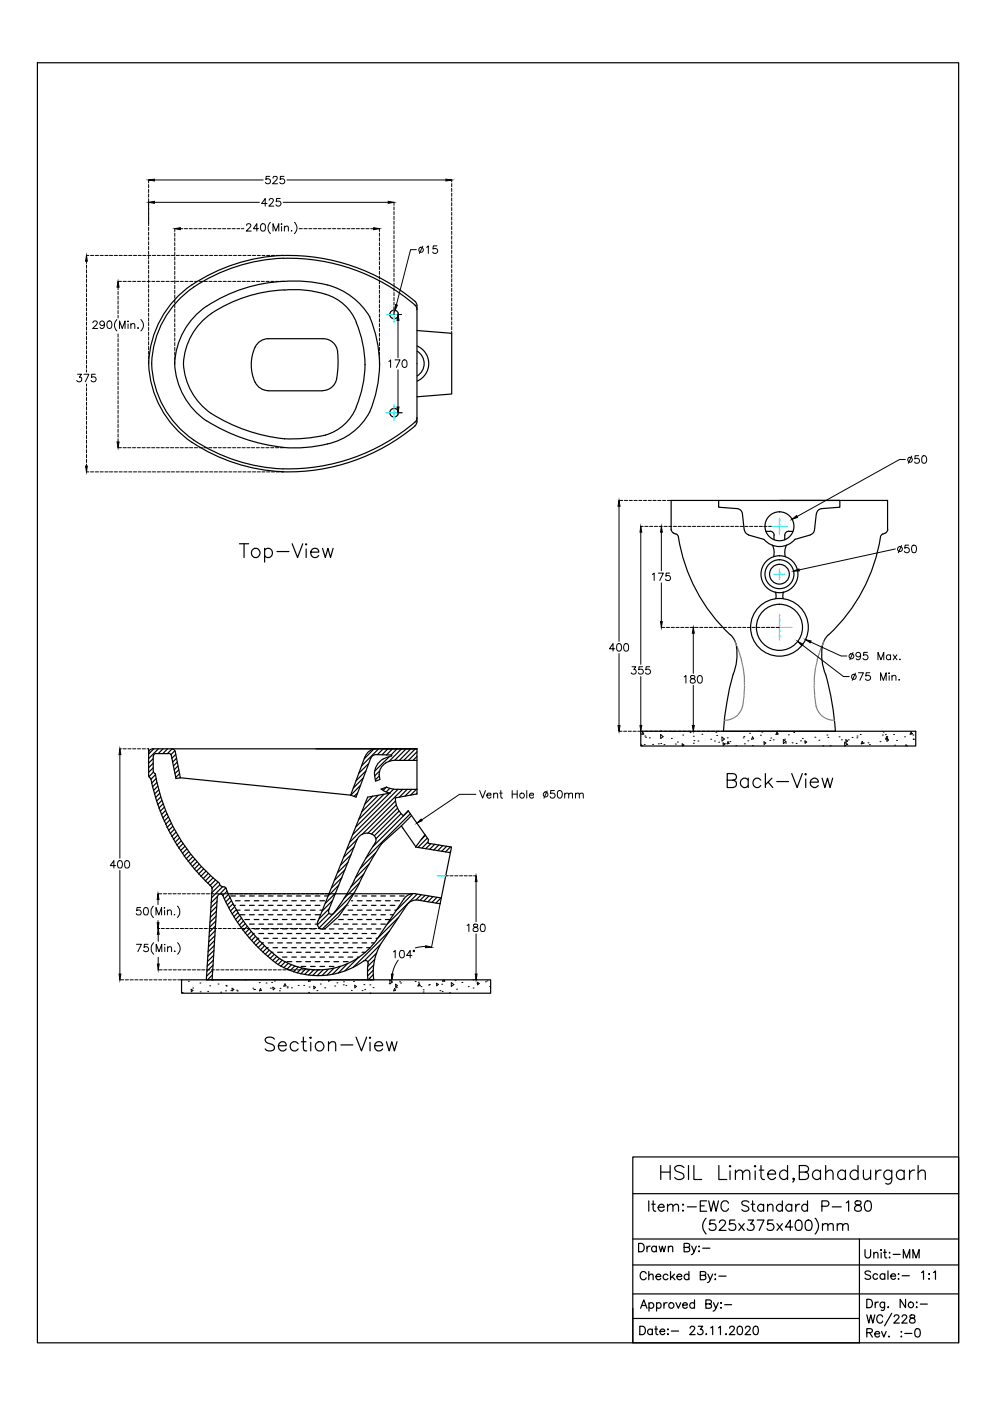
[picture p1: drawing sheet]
<svg xmlns="http://www.w3.org/2000/svg" width="210mm" height="297mm" viewBox="0 0 210 297" stroke-linecap="round" stroke-linejoin="round" font-family="sans-serif">
<!-- layer: 0 -->
<g fill="none" stroke="#000" stroke-width=".25">
<path d="M7.9 13.3h195.4v271.4h-195.4zM60 54.2a41.6 41.6 0 0 1 28.2 9.9l.2 .7v24.6l-.1 .5-.3 .4M60 54.1a36.7 36.7 0 0 0-21.5 8 19.6 19.6 0 0 0-2.9 26.8 21 21 0 0 0 5.1 4.9M60.2 59.7a25.6 25.6 0 0 1 12.2 1.8 14.9 14.9 0 0 1 6 5.7M60.2 59.6a31.1 31.1 0 0 0-18.3 6.8 15 15 0 0 0-4.8 11.9 15.6 15.6 0 0 0 6.7 10.9M41 60.9a37.6 37.6 0 0 1 34.8-3.5 41.1 41.1 0 0 1 12.2 7.3M41.1 60.9a20.1 20.1 0 0 0-8.9 17.6 20.4 20.4 0 0 0 8.9 14.8M54.1 73.6a9 9 0 0 0 0 7.5M68.5 71.8h-11.6a3.1 3.1 0 0 0-2.8 1.8M68.5 71.8a3.1 3.1 0 0 1 3.1 3.4 14.7 14.7 0 0 1-.7 6.2 3.1 3.1 0 0 1-2.5 1.4M75.5 68.4a24.3 24.3 0 0 1 1.9 8.9M75.6 68.4a10.5 10.5 0 0 0-8.5-6.5 30.5 30.5 0 0 0-23.2 5.3 13.2 13.2 0 0 0-4.9 11 13.8 13.8 0 0 0 8 10.7 32.8 32.8 0 0 0 16.2 4.1 21.4 21.4 0 0 0 7.5-1.4 10 10 0 0 0 4.9-5.3"/>
<path d="M77.4 77.3a24.3 24.3 0 0 1-1.9 9M78.4 67.2a24.7 24.7 0 0 1-.6 21.1 13.8 13.8 0 0 1-10.2 6.2 29.4 29.4 0 0 1-7.4 .4M88 64.7l.3 .4 .1 .5M88.4 70.1l7.4 .6v12.8l-7.4 .6M88.5 73.4a4 4 0 0 1 2.4 3.7 4 4 0 0 1-2.4 3.7M88.5 74.5a3.1 3.1 0 0 1 0 5.2M40.7 93.8a37.7 37.7 0 0 0 19.3 6.2M41 93.3a37.1 37.1 0 0 0 19 6.1M43.7 89.2a38.1 38.1 0 0 0 16.4 5.6M54.1 81a3.1 3.1 0 0 0 2.8 1.8M56.9 82.9h11.4M88 89.5a41.2 41.2 0 0 1-28 9.9"/>
<path d="M88 90.3a41.8 41.8 0 0 1-28 9.7M88.4 88.6l-.1 .5-.3 .4M50.8 115.3h1.9M51.7 115.3v2.9M56.1 116.7a.92 .92 0 0 1 1.4-.1 .92 .92 0 0 1 0 1.3 .92 .92 0 0 1-1.4-.1M56.1 116.3v2.9M58.7 116.9h2.6M61.9 115.3l1.2 2.9 1.1-2.9M64.9 115.3l.1 .1-.1 .1-.1-.1zM64.9 116.4v1.8M65.9 117.1h1.7a.87 .87 0 0 0-1-.9 .87 .87 0 0 0-.7 1.2 .91 .91 0 0 0 .7 .8 .91 .91 0 0 0 1-.4M68.4 116.3l.6 1.9 .5-1.9 .6 1.9 .5-1.9"/>
<path d="M142.3 112.2l.1 .5 .4 .3M142.3 112.2v-6.1h45.9v6.1M142.8 113l.5 .3M143.3 113.2l.5 .4a36.4 36.4 0 0 0 11 21M152.4 106.1v1.4l3.9 .3M156.3 107.8a1.21 1.21 0 0 1 1.1 1.1l.4 3.5M157.8 112.4a1.21 1.21 0 0 0 .9 1M158.7 113.4l3.2 1M162.4 112.7l.9-.1a.87 .87 0 0 1 .8 .9M163.8 115.6l.3 .9-.1 1.5M164.1 113.5v.9M165.2 106.1h12.9v1.4l-3.9 .3"/>
<path d="M165.2 111.6h.1M166.8 115.6l-.4 .9 .1 1.5M168.1 112.7l-.8-.1a.87 .87 0 0 0-.9 .9v.9M171.8 113.4l-3.2 .9a4.3 4.3 0 0 1-6.6 0M173.1 108.9l-.4 3.5a1.21 1.21 0 0 1-.9 1M174.2 107.8a1.21 1.21 0 0 0-1.1 1.1M187.2 113.2l-.4 .4a36.4 36.4 0 0 1-11.1 21M187.7 113l-.5 .3M188.2 112.2l-.1 .5-.4 .3M154.9 134.6a4.8 4.8 0 0 1 1.4 4l-.2 2.3-.7 2.1M164.4 125.5l.2 .7-.1 .7M166.2 125.5l-.2 .7 .1 .7"/>
<path d="M175.7 134.6a5.4 5.4 0 0 0-1.5 4.8l.4 2.2a54.1 54.1 0 0 1 2.5 13.4M31.5 158.8v5.7M32.4 158.8h56v8.6M32.4 158.8a.87 .87 0 0 0-.9 .8M32.6 158.8l-1.1 1.1M33.6 158.8l-2.1 2M34.6 158.8l-1.1 1M35.5 158.8l-1 1M35.7 159.8l-2.6-.1a.61 .61 0 0 0-.6 .7M35.8 159.7l.2 .1 .4 .4 .9 4.9 .9-.2M36.4 158.8a.87 .87 0 0 1 .8 .7M36.5 158.8l-1 1"/>
<path d="M37.1 159.2l-.9 .8M37.2 159.5l1 5.4 36.2 3.7M37.3 159.9l-.9 .9M79.3 158.8l-2.1 2.1M79.7 160l3.4 .2-1.8 .7M79.7 158.8a2.43 2.43 0 0 0-2.2 1.5M79.7 160a1.21 1.21 0 0 0-1.1 .8M80.3 158.8l-3.7 3.6M81.3 158.8l-1.3 1.2M82.2 158.8l-1.2 1.2M83.2 158.8l-1.3 1.3M84.2 158.8l-1.3 1.3"/>
<path d="M85.1 158.8l-2.7 2.7M86.1 158.8l-2.4 2.4M87.1 158.8l-2.4 2.4M88.1 158.8l-2.5 2.4M88.4 159.4l-1.8 1.8M135.9 155h58.3v3.2h-58.3zM155.4 143.1a61.1 61.1 0 0 0-2 11.9h23.7M31.6 164.5l.4 .5M32 165a42.3 42.3 0 0 0 12.8 22.9M32.5 160.8l-1 1M32.5 161.8l-1 1M32.5 162.8l-1 1"/>
<path d="M32.5 160.4v3.1M32.5 163.5l.4 .6M32.5 163.7l-.9 1M32.9 164.1a37.9 37.9 0 0 0 13.4 23M32.9 164.3l-.9 .9M33.1 165.1l-1 .9M33.3 165.9l-1 .9M33.5 166.7l-1 .9M33.7 167.4l-1 1M33.8 168.2l-.9 .9M34.1 169l-.9 .9M34.3 169.7l-.9 .9"/>
<path d="M34.6 170.4l-.9 .9M34.8 171.2l-.8 .8M35.1 171.8l-.9 .9M35.4 172.5l-.9 .9M35.7 173.2l-.9 .9M36 173.9l-.9 .9M36.3 174.6l-.9 .8M36.6 175.2l-.9 .9M37 175.8l-.9 .9M37.3 176.5l-.9 .8M37.4 160.8l-.8 .8M37.6 161.6l-.8 .8"/>
<path d="M37.7 177.1l-.9 .9M37.7 162.4l-.8 .8M37.9 163.2l-.8 .8M38 177.7l-.9 .9M38.1 164l-.9 .9M38.2 164.8l-.1 .1M38.4 178.3l-.9 .9M38.8 178.9l-.9 .9M39.2 179.4l-.9 1M75.1 179.6l-2.2 2.2M75.7 177.9l-2.2 2.2M75.8 168.1l-.7 .7"/>
<path d="M76.4 166.6l-2 2M77 165l-2.1 2.1M77.4 160.4l-3 8.2M77.6 163.5l-2.1 2M78.2 161.9l-2.2 2.1M78.6 160.8l-3.1 8.2-1.1-.4M79 168.8l-1.6 1.7M79.2 177.1a1.19 1.19 0 0 1 .3 1.6l-2.3 3.9-2.1 4.1M79.3 177.1a2.35 2.35 0 0 0-3.6 .9l-6 15.1M80.2 168.6l-3.5 3.5M80.4 164.5l-.8 .9M80.4 163.5l-1 1"/>
<path d="M80.5 165.3l-.9 .3M80.8 167.3l1.1-.4-.7 .7M80.8 167.3l.5 .3M81 178.7l-2.6 4.2-2.2 4.3-3.2 3.3M81.3 160.9a3.8 3.8 0 0 0-1.7 4.7M81.3 167.6l1.4 .6-4.8 .8-10.4 26.3M81.4 168.4l-5.3 5.3M81.8 161.8a2.93 2.93 0 0 0-1.3 3.4M82 166.9l.8 .3 1.4 .2M82.5 160.5l-3.1 3M82.6 167.1l-.7 .8M83.5 167.3l-8 8"/>
<path d="M83.8 169.9l-7 7M83.8 169.2l.3 1.8 .6 1 .8 1M84 170.7l-6 6M84.1 161.2h4.3M84.1 167.4h4.3M84.2 161.2l-1 .1-1.4 .5M84.3 171.4l-5.5 5.4M84.4 167.4l-9.6 9.5M84.6 172l-5.3 5.2M85 172.5l-5.3 5.4M85.1 175.1l3.1 4.4M85.1 175.1l-4.2 3.8"/>
<path d="M85.4 167.4l-11.2 11.1M85.5 173l1-1.1 4.3 6.1M86.3 167.4l-1.6 1.6M86.6 171.9l-7.5 7.6M87 172.5l-9.4 9.5M87.3 172.9l-2.2 2.2M87.3 167.4l-1.4 1.4M88.3 167.4l-1.2 1.2M88.4 167.4v.9l-4.6 .9M88.4 160.4l-.8 .8M88.4 168.2l-.2 .2M90.1 177l-2 2.6 7.4 1.2"/>
<path d="M90.2 177.1l-.9 .9M90.6 177.7l-2 2M90.7 178.5l-1.2 1.3M90.8 178.8l4.9 .8M90.9 178l-.1 .7M91.4 178.9l-1.1 1M92.2 179l-1.1 1.1M93 179.2l-1 1M93.9 179.3l-1.1 1.1M94.7 179.4l-1 1.1M95.5 179.5l-1 1.1M95.7 179.6l-2.4 12-4.6-.7"/>
<path d="M154.2 165.4l1.6-.1a.68 .68 0 0 0 0-1.2l-1.6-.1v3h1.2l.4-.2a.75 .75 0 0 0 0-1.2l-.4-.2M158.6 165.4a.93 .93 0 0 0-1.3-.1 .93 .93 0 0 0 0 1.4 .93 .93 0 0 0 1.3-.1M158.6 165v2M161.3 165.4a.93 .93 0 0 0-1.4-.1 .93 .93 0 0 0 0 1.4 .93 .93 0 0 0 1.4-.1M162.3 164v3M162.9 165.8l.9 1.2M163.7 165l-1.4 1.4M164.7 165.7h2.5M167.9 164l1.1 3 1.1-3M170.8 164l.2 .1-.2 .2-.1-.2zM170.8 165.2v1.8M171.8 165.8h1.7a.85 .85 0 0 0-.9-.9 .85 .85 0 0 0-.8 .9 .94 .94 0 0 0 .6 1.1 .94 .94 0 0 0 1.1-.3"/>
<path d="M174.3 165l.6 2 .5-2 .6 2 .5-2M39.6 180l-.9 .9M40 180.6l-1 .9M40.4 181.1l-.9 1M40.9 181.7l-1 .9M41.3 182.2l-1 1M41.8 182.7l-1.1 1M42.2 183.2l-1 1M42.7 183.7l-1.1 1.1M43.2 184.2l-1.1 1.1M43.7 184.7l-1.1 1.1M44.2 185.2l-1.1 1.1"/>
<path d="M44.6 185.6l-1.1 1.2M44.8 188l.2 .5-1.3 19.2h35.5a12.3 12.3 0 0 1 1.6-7.7M45.2 186.1l-1.2 1.2M45.5 199.4l-1.3 1.3M45.6 198.4l-1.3 1.3M45.6 197.3l-1.3 1.3M45.7 186.6l-1.2 1.2M45.7 196.3l-1.3 1.3M45.8 195.3l-1.3 1.3M45.8 194.2l-1.3 1.4M45.9 193.2l-1.3 1.3M45.9 192.2l-1.3 1.3"/>
<path d="M46 191.1l-1.3 1.3M46.1 190.1l-1.3 1.3M46.1 190.1l-1.1 17.6M46.1 190.1a.6 .6 0 0 1 .5-.5 .6 .6 0 0 1 .7 .3 35.8 35.8 0 0 0 11.4 14.4M46.2 187l-1.3 1.3M46.4 187.1l.2 .3M46.5 187.5h.1a.94 .94 0 0 0 .9 .6M46.6 187.6l-1.7 1.7M47.2 188l-2.4 2.3M47.5 188l.5 .4M47.9 188.3l-1.3 1.3M47.9 188.4a34.5 34.5 0 0 0 11.5 14.9"/>
<path d="M48.1 188.9l-.9 1M48.4 189.5h38.9M48.4 189.6l-.8 1M48.8 190.3l-.9 .9M48.9 190h1M49.1 191l-.9 .9M49.4 191.6l-.9 .9M49.6 192h.3M49.8 192.2l-.9 .9M49.9 191h1M50.1 192.9l-.9 .9M50.1 193h.8"/>
<path d="M50.5 193.5l-.9 .9M50.8 194.1l-.9 .9M50.9 190h1M50.9 192h1M50.9 193.9h1M51.2 194.7l-.9 .9M51.6 195.3l-.9 .8M51.9 191h1M51.9 193h1M51.9 195h1M52 195.8l-.9 .9M52.4 196.4l-.9 .9"/>
<path d="M52.9 196.9l-.9 .9M52.9 190h1M52.9 192h1M52.9 193.9h1M52.9 195.9h1M53.3 197.5l-.9 .8M53.7 197.9h.2M53.7 198l-.9 .9M53.9 191h1M53.9 193h1M53.9 195h1M53.9 196.9h1"/>
<path d="M54.2 198.6l-.9 .8M54.5 198.9h.4M54.6 199.1l-.8 .8M54.9 190h1M54.9 192h1M54.9 193.9h1M54.9 195.9h1M54.9 197.9h1M55.1 199.6l-.9 .8M55.5 199.9h.4M55.9 191h1M55.9 193h1"/>
<path d="M55.9 195h1M55.9 196.9h1M55.9 198.9h1M56.9 190h1M56.9 192h1M56.9 193.9h1M56.9 195.9h1M56.9 197.9h1M56.9 199.9h1M57.9 191h1M57.9 193h1M57.9 195h1"/>
<path d="M57.9 196.9h1M57.9 198.9h1M58.9 190h1M58.9 192h1M58.9 193.9h1M58.9 195.9h1M58.9 197.9h1M58.9 199.9h1M59.9 191h.9M59.9 193h.9M59.9 195h.9M59.9 196.9h.9"/>
<path d="M59.9 198.9h.9M60.8 190h1.1M60.8 192h1.1M60.8 193.9h1.1M60.8 195.9h1.1M60.8 197.9h1.1M60.8 199.9h1.1M61.9 191h.9M61.9 193h.9M61.9 195h.9M61.9 196.9h.9M61.9 198.9h.9"/>
<path d="M62.8 190h1.1M62.8 192h1.1M62.8 193.9h1.1M62.8 195.9h1.1M62.8 197.9h1.1M62.8 199.9h1.1M63.9 191h.9M63.9 193h.9M63.9 195h.9M63.9 196.9h.9M63.9 198.9h.9M64.8 190h1"/>
<path d="M64.8 192h1M64.8 193.9h1M64.8 195.9h1M64.8 197.9h1M64.8 199.9h1M65.8 191h1M65.8 193h1M65.8 195h1M65.8 196.9h1M65.8 198.9h1M66.8 190h1M66.8 192h1"/>
<path d="M66.8 193.9h1M66.8 195.9h.5M66.8 197.9h1M66.8 199.9h1M67.5 195.2a1.16 1.16 0 0 0 .1 1.4 1.16 1.16 0 0 0 1.4 .2M67.8 191h1M67.8 193h.6M67.8 196.9h.2M67.8 198.9h1M68.8 196.9h.1M68.8 190h.8M68.8 197.9h1"/>
<path d="M68.8 199.9h1M69.7 193a.61 .61 0 0 0 .2 .8 .61 .61 0 0 0 .8-.1M69.7 193.6l-2.4 2.5M69.8 196.9h1M69.8 198.9h1M69.9 192.6l-2.3 2.2M70.5 190.9l-2.2 2.3M70.8 195.9h1M70.8 197.9h1M70.8 199.9h1M71.2 189.3l-2.2 2.2M71.6 194.5l-2.6 2.4"/>
<path d="M71.8 187.7l-2.2 2.2M71.8 195h1M71.8 196.9h1M71.8 198.9h1M72.5 186.1l-2.2 2.2M72.8 193.9h1M72.8 195.9h1M72.8 197.9h1M72.8 199.9h1M73.1 184.4l-2.2 2.2M73.5 191.9l-5.2 5.1M73.8 192h.1"/>
<path d="M73.8 182.8l-2.2 2.2M73.8 193h1M73.8 195h1M73.8 196.9h1M73.8 198.9h1M74.4 181.2l-2.2 2.2M74.5 191h.3M74.8 192h.9M74.8 193.9h.9M74.8 195.9h.9M74.8 197.9h.9M74.8 199.9h.9"/>
<path d="M75.1 189.3l-7.4 7.4M75.1 186.7l-2.3 4-2.1 3M75.2 190h.5M75.7 191h1.1M75.7 193h1.1M75.7 195h1.1M75.7 196.9h1.1M75.7 198.9h1.1M76.2 187.3a44.5 44.5 0 0 1-4.5 7.2M76.8 190h.9M76.8 192h.9M76.8 193.9h.9"/>
<path d="M76.8 195.9h.9M76.8 197.9h.9M76.8 199.9h.9M77.1 185.3l-2.7 2.8M77.7 191h1.1M77.7 193h1.1M77.7 195h1.1M77.7 196.9h1.1M77.7 198.9h1.1M78.2 183.2l-2.8 2.9M78.8 190h.9M78.8 192h.9"/>
<path d="M78.8 193.9h.9M78.8 195.9h.9M78.8 197.9h.9M78.8 199.9h.5M79.6 180.8l-3.2 3.3M79.7 191h1M79.7 193h1M79.7 195h1M79.7 196.9h1M79.7 198.9h.4M80.7 190h1M80.7 192h1"/>
<path d="M80.7 193.9h1M80.7 195.9h1M81.7 191h1M81.7 193h1M81.7 195h1M82.6 197.4l-7.7 7.7M82.7 190h1M82.7 192h1M82.7 193.9h.7M83.7 191h1M83.7 193h.3M84.5 194.5l-4.4 4.4"/>
<path d="M84.7 190h1M86.2 191.9l-5.4 8.1M87.6 189.5l-3.6 3.6M88.1 189.5l5.5 .9M88.1 189.5a2.48 2.48 0 0 0-2.4 1.1l-5.9 8.7a15.3 15.3 0 0 1-20.4 4M88.4 189.6l-6.3 6.4M88.7 190.8a2.43 2.43 0 0 0-2.4 1.1M89.3 189.7l-1.1 1.1M90.1 189.8l-1.1 1.1M90.9 190l-1 1M91.8 190.1l-1.1 1.1M92.6 190.3l-1 1"/>
<path d="M93.4 191.5l-.2 .1M93.5 190.4l-1.1 1M95.6 180.5l-.3 .3M38.5 207.7h65.5v2.9h-65.5zM45 207.7h.1M45.1 206.7l-1.1 1M45.1 205.7l-1.3 1.3M45.2 204.6l-1.3 1.3M45.2 203.6l-1.3 1.3M45.3 202.5l-1.3 1.3M45.4 201.5l-1.4 1.3M45.4 200.5l-1.3 1.3"/>
<path d="M55.6 200l-.9 .9M56.1 200.5l-.9 .9M56.5 200.9h.4M56.6 201l-.9 .9M57.1 201.5l-.9 .8M57.9 201.9h-.3l-.9 .9M57.9 200.9h1M58.1 202.4l-.9 .8M58.7 202.8l-.9 .9M58.8 202.9h.1M58.9 201.9h1M59.2 203.2l-.9 .9"/>
<path d="M59.8 203.6l-.9 .9M59.9 200.9h.9M59.9 202.9h.9M60.5 203.9l-1 1M60.8 201.9h1.1M60.8 203.9h1.1M61.1 204.3l-.9 .9M61.8 204.6l-1 .9M61.9 200.9h.9M61.9 202.9h.9M62.5 204.8l-1 1M62.7 204.9h.1"/>
<path d="M62.8 201.9h1.1M62.8 203.9h1.1M63.2 205l-1 1.1M63.9 200.9h.9M63.9 202.9h.9M63.9 204.9h.9M64 205.2l-1 1.1M64.3 219.9v2.4l.1 .4 .6 .1M64.8 205.4l-1 1.1M64.8 201.9h1M64.8 203.9h1M65.7 205.5l-1.1 1.1"/>
<path d="M65.8 200.9h1M65.8 202.9h1M65.8 204.9h1M66.6 205.6l-1.2 1.1M66.8 201.9h1M66.8 203.9h1M67.5 205.6l-1.2 1.2M67.8 200.9h1M67.8 202.9h1M67.8 204.9h1M68.5 205.6l-1.3 1.3M68.8 201.9h1"/>
<path d="M68.8 203.9h1M69.6 205.5l-1.3 1.4M69.8 200.9h1M69.8 202.9h1M69.8 204.9h1M70.8 205.3l-1.5 1.5M70.8 201.9h1M70.8 203.9h1M71.8 204.9h.4l-1.7 1.7M71.8 200.9h1M71.8 202.9h1M72.8 201.9h1"/>
<path d="M72.8 203.9h1M73.7 204.3l-2 2M73.8 200.9h1M73.8 202.9h1M74.8 201.9h.9M75.5 219.9l1.1 2.9 1.1-2.9M75.7 200.9h1.1M75.7 202.9h.5M75.9 203.1l-2.8 2.7M76.8 201.9h.6M77.7 200.9h.8M78 204.3l-.1 1.7 .1 1.7"/>
<path d="M78.1 204.3a.62 .62 0 0 0-.3-.6 .62 .62 0 0 0-.7 0 16.5 16.5 0 0 1-18.3 .7M78.5 219.9l.1 .1-.1 .1-.2-.1zM79.1 205.7l-1.2 1.2M79.1 206.6l-1 1.1M79.2 204.6l-1.3 1.4M79.2 207.6l-.1 .1M79.4 203.4l-1.5 1.5M79.9 202.1l-2 1.9M80.7 200.3l-3.4 3.4M58.2 220.3a1.28 1.28 0 0 0-2 0 .75 .75 0 0 0 .6 .9l.8 .2a.72 .72 0 0 1 .6 .6 .72 .72 0 0 1-.3 .7 1.32 1.32 0 0 1-1.7-.3M59 221.7h1.7a.85 .85 0 0 0-1-.9 .85 .85 0 0 0-.7 1.2 .88 .88 0 0 0 .7 .8 .88 .88 0 0 0 1-.4M63.2 221.3a.94 .94 0 0 0-1.4-.2 .94 .94 0 0 0 0 1.4 .94 .94 0 0 0 1.4-.1"/>
<path d="M63.9 220.9h1M65.7 220l.2-.1 .1 .1-.1 .1zM65.9 221v1.8M69.7 221.4l.6-.5 .7 .1 .2 1.8M69.7 220.9v1.9M72.3 221.5h2.5M78.5 221v1.8M79.4 221.7h1.7a.87 .87 0 0 0-1-.9 .87 .87 0 0 0-.7 1.2 .91 .91 0 0 0 .7 .8 .91 .91 0 0 0 1-.4M81.9 220.9l.6 1.9 .6-1.9 .5 1.9 .6-1.9M134.2 253.1h69.1M137.6 254.6v2.2M138.2 255.3h.7"/>
<path d="M138.5 254.6v1.8l.1 .3 .4 .1M139.5 256h1.3a.67 .67 0 0 0-.9-.6 .67 .67 0 0 0-.2 1.1 .64 .64 0 0 0 .5 .3 .64 .64 0 0 0 .6-.3M140.1 247.1v3M140.1 248.5h2M141.5 255.7l.6-.4 .5 .2 .1 1.3M141.5 255.3v1.5M142.1 247.1v3M142.7 255.7l.5-.4 .5 .2 .2 1.3M144.7 256.7h.2l-.1 .1zM144.8 255.3l.1 .2h-.1zM145 247.5a1.28 1.28 0 0 0-1.9 0 .75 .75 0 0 0 .5 .9l.9 .3a.74 .74 0 0 1 .5 1 1.28 1.28 0 0 1-1.9 0M145.7 255.9h1.9"/>
<path d="M146 247.1v3M147.1 247.1v3h1.7M148.5 255.7h.8M149.7 258.3a2.28 2.28 0 0 0 0 3.3M149.8 254.6h-1.3v2.2h1.3M150.3 254.6l.5 2.2 .5-2.2 .5 2.2 .5-2.2M151.6 258.7h-1l-.1 .9a.78 .78 0 0 1 1.1 .1 .78 .78 0 0 1-.1 1.1 .78 .78 0 0 1-1.2-.3M152.4 247.1v3h1.7M152.5 259.2l.3-.4a.71 .71 0 0 1 .9 .1 .78 .78 0 0 1-.2 1l-1 1h1.4M154.4 255.1a.81 .81 0 0 0-.9-.5 .81 .81 0 0 0-.6 .9 .91 .91 0 0 0 .3 1.1 .91 .91 0 0 0 1.2-.1v-.2M154.8 247.1l.2 .2-.2 .1-.1-.1zM154.8 248.3v1.8"/>
<path d="M155.8 258.7h-1.1v.9a.78 .78 0 0 1 1.1 .1 .78 .78 0 0 1-.1 1.1 .78 .78 0 0 1-1.2-.3M155.9 248.7l.7-.6 .7 .2 .2 1.8M155.9 248.1v2M156.6 259.4l1.2 1.5M157.5 248.7l.7-.6 .6 .2 .2 1.8M157.8 259.4l-1.2 1.5M158.6 258.7h1.2l-.7 .8a.7 .7 0 0 1 .8 .8 .7 .7 0 0 1-.9 .6l-.4-.1-.2-.3M158.8 254.9a.85 .85 0 0 0-1.5 .2l.2 .4 1.1 .4 .2 .6a.95 .95 0 0 1-1.5 0M159.3 255.3h.7M159.6 254.6v1.8l.1 .3 .4 .1M160.1 247.1l.1 .2-.1 .1-.2-.1zM160.1 248.3v1.8"/>
<path d="M160.5 258.7h1.5l-1 2.2M161 248.1h.9M161.3 247.1v2.4l.2 .4 .6 .2M161.9 255.7a.7 .7 0 0 0-1-.2 .7 .7 0 0 0 0 1.1 .7 .7 0 0 0 1-.1M161.9 255.3v1.5M162.7 255.7l.6-.4 .5 .2 .1 1.3M162.7 255.3v1.5M162.8 248.9h1.6a.86 .86 0 0 0-1-.9 .86 .86 0 0 0-.6 1.2 .88 .88 0 0 0 .6 .9 .88 .88 0 0 0 1-.4M163.9 258.7h-1.1l-.1 .9a.78 .78 0 0 1 1.2 .1 .78 .78 0 0 1-.2 1.1 .78 .78 0 0 1-1.1-.3M164.7 259.4l1.2 1.5M165.9 255.7a.7 .7 0 0 0-1.1-.2 .7 .7 0 0 0 0 1.1 .7 .7 0 0 0 1.1-.1M165.9 254.6v2.2"/>
<path d="M165.9 259.4l-1.2 1.5M167 248.5a.95 .95 0 0 0-1.4-.1 .95 .95 0 0 0 0 1.4 .95 .95 0 0 0 1.4-.1M167 247.1v3M167.9 255.7a.7 .7 0 0 0-1.1-.2 .7 .7 0 0 0 0 1.1 .7 .7 0 0 0 1.1-.1M167.9 255.3v1.5M168.4 249.9l-.2 .2-.1-.2 .1-.1 .2 .1v.3l-.3 .4M168.7 255.3v1.5M168.9 258.8a.7 .7 0 0 1 1.1 .3 2.02 2.02 0 0 1-.2 1.7 .77 .77 0 0 1-1.1-.3 1.69 1.69 0 0 1 .2-1.7zM169.5 248.5l1.7-.1a.7 .7 0 0 0 0-1.1l-.5-.2h-1.2v3h1.2a.79 .79 0 0 0 .7-.8 .79 .79 0 0 0-.7-.8M169.6 255.3a.73 .73 0 0 0-.9 .7M171 258.8a.69 .69 0 0 1 1.1 .3 1.69 1.69 0 0 1-.3 1.7 .79 .79 0 0 1-1-.3 2.02 2.02 0 0 1 .2-1.7zM171.2 255.7a.68 .68 0 0 0-1-.1 .68 .68 0 0 0 0 1 .68 .68 0 0 0 1-.1"/>
<path d="M171.2 254.6v2.2M172.8 258.3a2.28 2.28 0 0 1 0 3.3M174 248.5a.95 .95 0 0 0-1.4-.1 .95 .95 0 0 0 0 1.4 .95 .95 0 0 0 1.4-.1M174 248.1v2M174.3 255.7h.9a.57 .57 0 0 0 .6-.5 .57 .57 0 0 0-.6-.6h-.9v2.2M174.4 259.9l.5-.5 .5 .1 .1 1.4M174.4 259.4v1.5M175.1 248.7l.7-.6 .7 .2 .1 .4v1.4M175.1 247.1v3M175.5 259.9l.5-.5 .6 .1 .1 1.4M176.5 255.9h1.9M177.5 259.9l.5-.5 .6 .1 .1 1.4"/>
<path d="M177.5 259.4v1.5M178.7 259.9l.5-.5 .5 .1 .1 1.4M179.3 248.5a.93 .93 0 0 0-1.4-.1 .93 .93 0 0 0 0 1.4 .93 .93 0 0 0 1.4-.1M179.3 248.1v2M179.4 255l.5-.4v2.2M181.4 254.7a.45 .45 0 0 0 .2 .8 .79 .79 0 0 1 .9 .3 .79 .79 0 0 1 0 .9 .86 .86 0 0 1-1.3-.3 .84 .84 0 0 1 1.1-.9 .5 .5 0 0 0 .2-.8zM181.9 248.5a.95 .95 0 0 0-1.4-.1 .95 .95 0 0 0 0 1.4 .95 .95 0 0 0 1.4-.1M181.9 247.1v3M183.1 248.1l.1 1.8 .7 .2 .7-.6M183.6 254.7a.76 .76 0 0 1 1.1 .3 1.9 1.9 0 0 1-.2 1.7 .69 .69 0 0 1-1.1-.3 1.69 1.69 0 0 1 .2-1.7zM184.6 248.1v2M185.7 248.1v2"/>
<path d="M186.8 248.1a1.01 1.01 0 0 0-1.1 .8M189.1 248.1v2.2a.79 .79 0 0 1-1.3 .6M189.1 248.5a.95 .95 0 0 0-1.4-.1 .95 .95 0 0 0 0 1.4 .95 .95 0 0 0 1.4-.1M191.7 248.5a.93 .93 0 0 0-1.4-.1 .93 .93 0 0 0 0 1.4 .93 .93 0 0 0 1.4-.1M191.7 248.1v2M192.8 248.1v2M193.9 248.1a1 1 0 0 0-1.1 .8M194.7 248.7l.6-.6 .8 .2 .1 1.8M194.7 247.1v3M134.2 262.7h69.1M134.2 274.3h69.1M134.2 277.4v7.3"/>
<path d="M134.2 279.5h48M134.2 268.2h69.1M135.4 263.6h.6a.95 .95 0 0 1 .6 .9 .95 .95 0 0 1-.6 .9h-.6zM135.8 277.4l.7-1.8 .7 1.8M136.1 276.8h.8M137 270a.65 .65 0 0 0-.7-.4 .65 .65 0 0 0-.6 .6v.5a.65 .65 0 0 0 .6 .6 .65 .65 0 0 0 .7-.4M137.2 264.2v1.2M137.6 270.5l.4-.4 .4 .1 .1 1.1M137.6 269.6v1.7M137.6 276.5a.57 .57 0 0 1 .8-.1 .57 .57 0 0 1 0 .8 .57 .57 0 0 1-.8-.1M137.6 276.2v1.8M137.9 264.2a.57 .57 0 0 0-.7 .5"/>
<path d="M139.1 270.7h1a.55 .55 0 0 0-.8-.5 .55 .55 0 0 0-.1 .9 .54 .54 0 0 0 .9 0M139.2 264.5a.57 .57 0 0 0-.9-.1 .57 .57 0 0 0 0 .8 .57 .57 0 0 0 .9-.1M139.2 264.2v1.2M139.2 276.5a.55 .55 0 0 1 .8-.1 .55 .55 0 0 1 0 .8 .55 .55 0 0 1-.8-.1M139.2 276.2v1.8M139.8 264.2l.3 1.2 .3-1.2 .4 1.2 .3-1.2M140.8 276.2v1.2M141.4 276.2a.57 .57 0 0 0-.6 .5M141.6 270.4a.57 .57 0 0 0-.8-.1 .57 .57 0 0 0 0 .9 .57 .57 0 0 0 .8-.1M141.7 264.6l.4-.4 .5 .1v1.1M141.7 264.2v1.2M142.2 269.6v1.7"/>
<path d="M142.5 270.7l.6 .6M143 270.1l-.8 .9M143.3 276.2l.5 1.2 .5-1.2M143.5 270.7h1a.55 .55 0 0 0-.7-.5 .55 .55 0 0 0-.2 .9 .54 .54 0 0 0 .9 0M144.8 276.7h.9a.51 .51 0 0 0-.6-.5 .51 .51 0 0 0-.3 .7 .52 .52 0 0 0 .3 .5 .52 .52 0 0 0 .6-.3M145 264.5l1.1-.1 .1-.3-.1-.3-.3-.2h-.8v1.8h.8a.47 .47 0 0 0 .5-.5 .47 .47 0 0 0-.5-.4M146.1 270.4a.57 .57 0 0 0-.9-.1 .57 .57 0 0 0 0 .9 .57 .57 0 0 0 .9-.1M146.1 269.6v1.7M146.7 264.2l.5 1.2 .4-1.2M147.2 265.4l-.2 .3-.4 .3M147.2 276.5a.57 .57 0 0 0-.8-.1 .57 .57 0 0 0 0 .8 .57 .57 0 0 0 .8-.1M147.2 275.6v1.8"/>
<path d="M148.1 264.3h.2zM148.2 265.2v.2zM148.5 270.4l1-.1 .2-.2-.1-.3-.4-.2h-.7v1.7h.7a.47 .47 0 0 0 .5-.4 .47 .47 0 0 0-.5-.5M149 264.6h1.5M149.7 276.5l1-.1 .1-.3v-.3l-.4-.2h-.7v1.8h.7a.47 .47 0 0 0 .5-.5 .47 .47 0 0 0-.5-.4M150.1 270.1l.5 1.2 .5-1.2M150.6 271.3l-.2 .4-.4 .2M151.3 276.2l.5 1.2 .5-1.2M151.6 270.2h.1zM151.6 271.2h.1zM151.8 277.4l-.2 .3-.4 .3M152.4 270.6h1.5"/>
<path d="M152.8 276.3h.2zM152.8 277.3h.2zM153.6 276.6h1.5M168.1 260.2h-1.6l1.1-1.5v2.2M182.2 262.7v22h-48v-39.4h69.1v39.4M183.4 264.9v1.3a.6 .6 0 0 0 .6 .5 .6 .6 0 0 0 .6-.5v-1.3M183.8 275.5h.6a.95 .95 0 0 1 .6 .9 .95 .95 0 0 1-.6 .9h-.6zM183.8 278.8l.4 1.7 .4-1.7 .5 1.7 .4-1.7M184.6 269.7a.67 .67 0 0 0-.7-.3 .67 .67 0 0 0-.5 .5l.2 .2 .8 .4 .2 .5a.78 .78 0 0 1-1.2 0M185.3 265.9l.3-.4 .5 .1 .1 1.1M185.3 265.5v1.2M185.6 276.1v1.2"/>
<path d="M186.1 270.3a.55 .55 0 0 0-.8-.1 .55 .55 0 0 0 0 .9 .55 .55 0 0 0 .8-.1M186.2 276.1a.57 .57 0 0 0-.6 .5M186.8 264.9v.2zM186.8 265.6v1.1M187.1 279.2a.63 .63 0 0 0-.7-.4 .63 .63 0 0 0-.5 .7 .69 .69 0 0 0 .3 .9 .69 .69 0 0 0 .9-.3M187.3 265.5h.6M187.6 276.1l-.1 1.6-.3 .1h-.4M187.6 276.3a.55 .55 0 0 0-.9 0 .55 .55 0 0 0 0 .8 .55 .55 0 0 0 .9-.1M187.6 264.9v1.5l.1 .2 .3 .1M187.6 270.3a.57 .57 0 0 0-.8-.1 .57 .57 0 0 0 0 .9 .57 .57 0 0 0 .8-.1M187.6 270.1v1.1M188.2 277.2h.2z"/>
<path d="M188.3 269.5v1.7M188.5 265.6h.2zM188.6 266.5v.2zM188.9 270.6h1a.55 .55 0 0 0-.8-.5 .55 .55 0 0 0-.2 .9 .54 .54 0 0 0 1 0M189.1 278.4l-1.5 2.7M189.4 266h1.5M189.6 279.2l.3-.4 .6 .1a.5 .5 0 0 1-.2 .8l-.8 .8h1.2M190.4 271.2h.2zM190.5 270.1v.1zM191.3 279.2l.3-.4 .6 .1a.5 .5 0 0 1-.2 .8l-.8 .8h1.1M191.3 270.5h1.5M191.5 266.7v-1.8l.7 1.8 .7-1.8v1.8"/>
<path d="M192 275.5v1.8l-1.1-1.8v1.8M193 278.9a.36 .36 0 0 0 .2 .6 .61 .61 0 0 1 .7 .2 .61 .61 0 0 1 0 .7l-.6 .1a.51 .51 0 0 1-.5-.5 .51 .51 0 0 1 .6-.5h.3a.36 .36 0 0 0 .2-.6zM193.6 266.7v-1.8l.6 1.8 .7-1.8v1.8M194.3 277.2h.2zM194.4 276.1v.1zM195.1 276.5h1.5M195.4 269.8l.4-.3v1.7M196.9 270.1h.2zM196.9 271.2h.2zM197.9 269.8l.4-.3v1.7M135.7 281.2h.5a.95 .95 0 0 1 .7 .9 .95 .95 0 0 1-.7 .9h-.5zM138.3 282a.57 .57 0 0 0-.8 0 .57 .57 0 0 0 0 .8 .57 .57 0 0 0 .8-.1"/>
<path d="M138.3 281.8v1.2M138.8 281.8h.6M139.1 281.2v1.4l.1 .3 .3 .1M139.9 282.3h1a.55 .55 0 0 0-.7-.5 .55 .55 0 0 0-.2 .9 .54 .54 0 0 0 .9 0M141.5 282.9h.2zM141.6 281.8v.2zM142.3 282.2h1.6M146.3 281.6l.3-.4 .6 .2a.55 .55 0 0 1-.2 .7l-.8 .9h1.2M148.1 281.2h.9l-.5 .7a.59 .59 0 0 1 .4 .9 .59 .59 0 0 1-1-.2M149.7 282.9h.1zM150.7 281.5l.4-.3v1.8M152.3 281.5l.5-.3v1.8"/>
<path d="M153.9 282.9h.1zM154.7 281.6l.3-.4 .6 .2a.55 .55 0 0 1-.1 .7l-.9 .9h1.2M156.5 281.3a.58 .58 0 0 1 .9 .2 .9 .9 0 0 1-.6 1.5 1.14 1.14 0 0 1-.3-1.7zM158 281.6l.4-.4 .6 .2a.55 .55 0 0 1-.2 .7l-.8 .9h1.1M159.9 281.3a.53 .53 0 0 1 .8 .2l.1 .5a.77 .77 0 0 1-.6 1 1.14 1.14 0 0 1-.3-1.7zM183.8 282.5h1l.2-.3-.1-.3-.4-.2h-.7v1.8M184.4 282.5l.6 1M185.5 282.8h1a.55 .55 0 0 0-.8-.5 .55 .55 0 0 0-.1 .9 .54 .54 0 0 0 .9 0M186.9 282.3l.5 1.2 .5-1.2M188.4 283.4h.2zM191 282.4h.2zM191 283.4h.2z"/>
<path d="M191.8 282.7h1.6M194.2 281.8a.58 .58 0 0 1 .8 .2 .9 .9 0 0 1-.5 1.5 1.14 1.14 0 0 1-.3-1.7z"/>
<circle cx="83.6" cy="66.7" r=".91"/>
<circle cx="83.6" cy="87.5" r=".91"/>
<circle cx="54.2" cy="117.2" r=".96"/>
<circle cx="165.3" cy="111.6" r="3.1"/>
<circle cx="165.3" cy="133" r="6.1"/>
<circle cx="165.3" cy="121.7" r="3.9"/>
<circle cx="165.3" cy="121.7" r="3.1"/>
<circle cx="165.3" cy="121.7" r="2.1"/>
<circle cx="165.3" cy="133" r="4.9"/>
<circle cx="67.7" cy="221.8" r=".96"/>
<circle cx="142.3" cy="276.8" r=".59"/>
<circle cx="193.1" cy="276.6" r=".59"/>
</g>
<!-- layer: AM_7 -->
<g fill="none" stroke="#0ff" stroke-width=".21">
<path d="M81.9 66.7h.1M82.1 66.7h.1M82.1 66.7h.2M82.4 66.7h.3M82.8 66.7h.2M83 66.7h.1M83.1 66.7h.2M83.3 66.7h.2v.2M83.5 68.2h.1M83.5 67.2v.9M83.5 67.2h.1M83.5 66.9v.3"/>
<path d="M83.5 66.3v.2M83.5 66v.2M83.5 66h.1M83.5 65.7v.2M83.5 65.1v.1M83.5 65.3v.4M83.5 66.5v.1M83.5 68.2v.1M83.6 66.7h.4M84 66.7h.2M84.3 66.7h.1M84.3 66.7h.2"/>
<path d="M84.6 66.7h.3M85 66.7h.1M81.8 87.5h.1M81.9 87.5h.1M82 87.5h.2M82.2 87.5h.2M82.5 87.5h.1M82.6 87.5h.3M82.9 87.5h.2M83.2 87.5h.1M83.2 87.5h.9M83.5 88.7v.6"/>
<path d="M83.5 88.6h.1M83.5 88.4h.1M83.5 88.1v.2M83.5 87.4v.2M83.5 87.4h.1M83.5 87.1v.2M83.5 86.5v.2M83.5 86.4h.1M83.5 86.2h.1M83.5 85.9v.2M83.5 85.7v.2M83.5 86.2v.2"/>
<path d="M83.5 86.7v.4M83.5 87.7v.4M83.5 88.4v.2M84.1 87.5h.1M84.2 87.5h.1M84.4 87.5h.1M84.4 87.5h.2M84.7 87.5h.4M85.1 87.5h.2M163.5 111.6h.1M163.6 111.6h.2M163.9 111.6h.2"/>
<path d="M164.1 111.6h.1M164.2 111.6h.2M164.4 111.6h.4M164.9 111.6h.2M165.1 111.6h.1M165.2 111.6h.2M165.2 113.2v.1M165.2 112.5v.2M165.2 112.5h.1M165.2 112.2v.2M165.2 111.9v.3M165.2 111.5v.2"/>
<path d="M165.2 111.3v.2M165.2 111.2h.1M165.2 111v.2M165.2 110.3v.2M165.2 110.3h.1M165.2 110v.2M165.2 109.8v.2M165.2 110.5v.4M165.2 111.8v.1M165.2 112.7v.4M165.4 111.6h.9M166.3 111.6h.1"/>
<path d="M166.4 111.6h.2M166.6 111.6h.4M162.5 133h.1M162.7 133h.2M162.9 133h.1M163 133h.2M163.2 133h.2M163.5 133h.1M163.6 133h.2M163.9 133h.2M164.1 121.8h.2M164.1 133h.1"/>
<path d="M164.2 133h.2M164.3 121.8h.2M164.4 133h.4M164.6 121.8h.1M164.7 121.8h.2M164.9 133h.2M165 121.8h.2M165.1 133h.1M165.2 133h.2M165.2 121.8h.1M165.2 122.5v.4M165.2 122.5h.1"/>
<path d="M165.2 122.2v.2M165.2 121.6v.2M165.2 121.5h.1M165.2 121.3h.1M165.2 121v.2M165.2 135.6v.1M165.2 135.1v.4M165.2 134.9v.2M165.2 134.8h.1M165.2 134.6v.2M165.2 133.9v.2M165.2 133.9h.1"/>
<path d="M165.2 133.6h.1M165.2 133.4v.2M165.2 132.7v.2M165.2 132.6h.1M165.2 132.4v.2M165.2 131.7v.2M165.2 131.7h.1M165.2 131.4h.1M165.2 131.2v.2M165.2 130.5v.2M165.2 130.4h.1M165.2 120.6v.4"/>
<path d="M165.2 121.3v.2M165.2 121.8v.4M165.2 130.3v.1M165.2 130.7v.4M165.2 131.5v.1M165.2 132v.3M165.2 132.9v.4M165.2 133.7v.1M165.2 134.2v.3M165.3 121.8h.2M165.4 133h.9M165.5 121.8h.4"/>
<path d="M166 121.8h.2M166.2 121.8h.1M166.3 121.8h.1M166.3 133h.1M166.4 133h.2M166.6 133h.4M167.1 133h.2M167.3 133h.1M167.4 133h.1M167.6 133h.1M167.6 133h.2M167.9 133h.1"/>
<path d="M92.7 185.7h.1M92.9 185.7h.2M93.1 185.7h.2M93.4 185.7h.1M93.4 185.7h.2M93.7 185.7h.3M94.1 185.7h.2M94.3 185.7h.1M94.4 185.7h.1"/>
</g>
<!-- layer: AM_5 -->
<g fill="none" stroke="#000" stroke-width=".21">
<path d="M31.5 38.2v.6M31.5 39.1v.7M32.7 38.2h23.1M57.2 37.4h-.8v.7a.56 .56 0 0 1 .8 0 .56 .56 0 0 1-.1 .8 .56 .56 0 0 1-.8-.2M57.9 37.8l.1-.4h.2h.4l.2 .3-.1 .3-.9 1h1.1M60.2 37.4h-.7l-.1 .7a.56 .56 0 0 1 .8 0 .56 .56 0 0 1-.1 .8 .56 .56 0 0 1-.8-.2M60.8 38.2h33.7M95.8 38.2v.4M95.8 38.9v.7M95.8 39.9v.7M18.3 54.2h.6M18.3 55.4v.5"/>
<path d="M18.3 56.2v.7M18.3 57.2v.7M18.3 58.2v.7M18.3 59.2v.7M19.2 54.2h.7M20.2 54.2h.7M21.2 54.2h.7M22.2 54.2h.7M23.2 54.2h.7M24.2 54.2h.7M25 59.7h.8M25.2 54.2h.7"/>
<path d="M26.1 59.7h.7M26.3 54.2h.6M27.1 59.7h.7M27.3 54.2h.7M28.1 59.7h.7M28.3 54.2h.7M29.1 59.7h.7M29.3 54.2h.6M30.2 59.7h.6M30.3 54.2h.7M31.2 59.7h.6M31.3 54.2h.7"/>
<path d="M31.5 40.1v.7M31.5 41.1v.7M31.5 42.1v.7M31.5 42.9v5M31.5 48.2v.7M31.5 49.2v.7M31.5 50.2v.7M31.5 51.2v.7M31.5 52.3v.6M31.5 53.3v.6M31.5 54.3v.6M31.5 55.3v.6"/>
<path d="M31.5 56.3v.7M31.5 57.3v.7M31.5 58.3v.7M31.5 59.3v.7M32.2 59.7h.6M32.3 54.2h.7M32.7 42.9h22.3M33.2 59.7h.6M33.3 54.2h.7M34.2 59.7h.7M34.3 54.2h.7M35.2 59.7h.7"/>
<path d="M35.4 54.2h.6M36.2 59.7h.7M36.3 54.2h.7M37.1 48.5v.6M37.1 49.4v.7M37.1 50.4v.7M37.1 51.4v.7M37.1 52.4v.7M37.1 53.4v.7M37.1 54.5v.6M37.1 55.5v.6M37.1 56.5v.7"/>
<path d="M37.1 57.5v.7M37.1 58.5v.7M37.1 59.5v.7M37.2 59.7h.7M37.4 54.2h.6M38.2 48.5h.5M38.2 59.7h.7M38.4 54.2h.6M39.1 48.5h.7M39.2 59.7h.7M39.4 54.2h.7M40.1 48.5h.7"/>
<path d="M40.2 59.7h.7M40.4 54.2h.7M41.1 48.5h.7M41.2 59.7h.7M41.4 54.2h.7M42.1 48.5h.7M42.3 59.7h.6M42.4 54.2h.7M43.2 48.5h.6M43.3 59.7h.7M43.4 54.2h.7M44.1 48.5h.7"/>
<path d="M44.3 59.7h.7M44.4 54.2h.7M45.1 48.5h.7M45.3 59.7h.6M45.4 54.2h.7M46.2 48.5h.6M46.3 59.7h.7M46.5 54.2h.6M47.2 48.5h.7M47.3 59.7h.7M47.5 54.2h.6M48.2 48.5h.7"/>
<path d="M48.3 59.7h.7M48.5 54.2h.7M49.2 48.5h.7M49.3 59.7h.7M49.5 54.2h.6M50.2 48.5h.7M50.3 59.7h.7M50.5 54.2h.7M51.2 48.5h.5M51.4 59.7h.6M51.5 54.2h.7M52.3 47.8v-.2l.3-.2h.3l.3 .3-.2 .5-.8 .8h1.1"/>
<path d="M52.3 59.7h.7M52.5 54.2h.7M53.4 59.7h.6M53.5 54.2h.7M54.4 59.7h.6M54.5 54.2h.7M54.8 48.5h-1.1l.8-1.1v1.6M55.4 59.7h.7M55.5 47.5a.51 .51 0 0 1 .7 .2v1a.51 .51 0 0 1-.4 .3 .51 .51 0 0 1-.5-.3 1.15 1.15 0 0 1 .2-1.2zM55.6 54.2h.6M56.4 59.7h.7M56.5 54.2h.7"/>
<path d="M56.6 43.2h-1.1l.7-1.1v1.6M57.1 42.5l.3-.4h.3l.3 .3-.2 .5-.8 .8h1.1M57.3 47.1a1.67 1.67 0 0 0 0 2.4M57.4 59.7h.7M57.5 54.2h.7M57.9 49v-1.6l.6 1.6 .6-1.6v1.6M58.4 59.7h.7M58.6 54.2h.6M59.4 42.1h-.8v.7a.57 .57 0 0 1 .8-.1 .57 .57 0 0 1 0 .9 .57 .57 0 0 1-.9-.2M59.4 59.7h.8M59.6 54.2h.5M59.6 47.5h.2z"/>
<path d="M59.7 48v1M60 42.9h22.3M60.3 48.2l.4-.3 .4 .1v1M60.3 47.9v1.1M61.7 49h.2zM62.4 47.1a1.58 1.58 0 0 1 0 2.4M63.4 48.5h.7M64.4 48.5h.7M65.5 48.5h.6M66.5 48.5h.7M67.5 48.5h.6M68.5 48.5h.6"/>
<path d="M69.5 48.5h.7M70.5 48.5h.7M71.5 48.5h.7M72.5 48.5h.7M73.5 48.5h.7M74.5 48.5h.7M75.5 48.5h.7M76.6 48.5h.6M77.6 48.5h.6M78.6 48.5h.6M80.4 48.5v.6M80.4 49.4v.7"/>
<path d="M80.4 50.4v.7M80.4 51.4v.7M80.4 52.4v.7M80.4 53.4v.7M80.4 54.5v.6M80.4 55.5v.6M80.4 56.5v.7M80.4 57.5v.7M80.4 58.5v.7M80.4 59.5v.7M83.5 42.9v.6M83.5 43.9v.6"/>
<path d="M83.5 44.8v.7M83.5 45.9v.6M83.5 46.9v.7M83.5 47.9v.7M83.5 48.9v.7M83.5 49.9v.7M83.5 50.9v.7M83.5 51.9v.7M83.5 52.9v.7M83.5 53.9v.7M83.5 55v.6M83.5 56v.7"/>
<path d="M83.5 57v.7M83.5 58v.6M83.5 59v.7M88.3 52.9h-1.2l-3.1 11.7M89.6 52.2l-.7 1.5M90.4 52.4l.4-.3v1.6M92.6 52.1h-.7l-.1 .7a.57 .57 0 0 1 .9-.1 .57 .57 0 0 1-.1 .9 .57 .57 0 0 1-.8-.2M95.8 41v.6M95.8 42v.6M95.8 43v.7M95.8 44v.7M95.8 45v.6"/>
<path d="M95.8 46v.7M95.8 47v.7M95.8 48v.7M95.8 49v.7M95.8 50.1v.6M95.8 51.1v.6M95.8 52v.7M95.8 53.1v.6M95.8 54.1v.7M95.8 55.1v.7M95.8 56.1v.7M95.8 57.1v.7"/>
<path d="M95.8 58.1v.7M95.8 59.1v.7M16.4 79.3h.9l-.5 .7a.53 .53 0 0 1 .5 .8 .53 .53 0 0 1-.9 0l-.1-.1M17.8 79.3h1.1l-.8 1.7M18.3 60.2v.7M18.3 61.2v.7M18.3 62.2v.7M18.3 63.3v.6M18.3 64.3v.7M18.3 65.3v.6M18.3 66.3v.6M18.3 67.3v.7"/>
<path d="M18.3 68.3v.7M18.3 69.3v.7M18.3 70.3v.7M18.3 71.3v.7M18.3 72.3v.7M18.3 73.3v.7M18.3 74.4v.6M18.3 75.4v.6M18.3 76.4v.7M18.3 77.4v.7M18.3 78.4v.5M19.7 68.4l.3-.4h.3l.3 .3-.2 .6-.7 .8h1"/>
<path d="M20.2 79.3h-.8v.7a.56 .56 0 0 1 .8 0 .56 .56 0 0 1-.1 .9 .56 .56 0 0 1-.8-.2M22.2 68.6a.51 .51 0 0 1-.7 .5 .51 .51 0 0 1-.3-.8 .51 .51 0 0 1 .9 0 .83 .83 0 0 1-.6 1.4l-.3-.3M22.9 68.1a.47 .47 0 0 1 .7 .2l.1 .4a.7 .7 0 0 1-.6 1 .99 .99 0 0 1-.2-1.6zM24.8 67.7a1.67 1.67 0 0 0 0 2.5M25 60.9v.5M25 61.8v.7M25 62.8v.7M25 63.8v.7M25 64.8v.7M25 65.8v.7M25 66.9v.5M25 70.8v.7"/>
<path d="M25 71.8v.7M25 72.8v.7M25 73.8v.7M25 74.9v.6M25 75.9v.6M25 76.8v.7M25 77.9v.6M25 78.9v.7M25 79.9v.7M25.3 69.7v-1.7l.6 1.7 .6-1.7v1.7M27.1 68v.2zM27.1 68.7v1"/>
<path d="M27.7 68.9l.3-.2a.38 .38 0 0 1 .6 .2v.8M27.7 68.6v1.1M29.2 69.6h.2zM29.9 67.7a1.58 1.58 0 0 1 0 2.5M31.5 60.3v.7M31.5 61.3v.7M31.5 62.3v.7M31.5 63.3v.7M31.5 64.4v.6M31.5 65.4v.7M31.5 66.4v.7M31.5 67.4v.7"/>
<path d="M31.5 68.4v.7M31.5 69.4v.7M31.5 70.4v.7M31.5 71.4v.7M31.5 72.4v.7M31.5 73.5v.6M31.5 74.5v.6M31.5 75.5v.6M31.5 76.5v.6M37.1 60.5v.7M37.1 61.5v.7M37.1 62.5v.7"/>
<path d="M37.1 63.6v.6M37.1 64.6v.6M37.1 65.5v.7M37.1 66.6v.6M37.1 67.6v.7M37.1 68.6v.7M37.1 69.6v.7M37.1 70.6v.7M37.1 71.6v.7M37.1 72.6v.7M37.1 73.6v.7M37.1 74.6v.7"/>
<path d="M37.1 75.7v.6M37.1 76.7v.6M80.4 60.5v.7M80.4 61.5v.7M80.4 62.5v.7M80.4 63.6v.6M80.4 64.6v.6M80.4 65.5v.7M80.4 66.6v.6M80.4 67.6v.7M80.4 68.6v.7M80.4 69.6v.7"/>
<path d="M80.4 70.6v.7M80.4 71.6v.7M80.4 72.6v.7M80.4 73.6v.7M80.4 74.6v.7M80.4 75.7v.6M80.4 76.7v.6M82.4 76.6l.4-.3v1.6M83.5 60v.7M83.5 61v.7M83.5 62v.7M83.5 63v.7"/>
<path d="M83.5 64.1v.6M83.5 65v.7M83.5 66.1v.6M83.7 76.3h1.1l-.8 1.6M84.4 66.7h.7M84.4 67.9v7.9M84.4 78.4v7.9M85.5 76.4l.4-.1a.97 .97 0 0 1 0 1.6h-.2a.99 .99 0 0 1-.2-1.5zM95.8 60.1v.7M95.8 61.1v.7M95.8 62.2v.6M95.8 63.2v.7"/>
<path d="M95.8 64.2v.7M95.8 65.2v.6M95.8 66.2v.7M95.8 67.2v.7M95.8 68.2v.7M95.8 69.2v.7M95.8 70.2v.5M18.3 81.4v.5M18.3 82.2v.7M18.3 83.2v.7M18.3 84.3v.6M18.3 85.3v.7"/>
<path d="M18.3 86.2v.7M18.3 87.3v.6M18.3 88.3v.7M18.3 89.3v.7M18.3 90.3v.7M18.3 91.3v.7M18.3 92.3v.7M18.3 93.3v.7M18.3 94.3v.7M18.3 95.3v.7M18.3 96.4v.6M18.3 97.4v.7"/>
<path d="M18.3 98.4v.4M25 94.9h.8M25 80.9v.7M25 81.9v.7M25 82.9v.7M25 83.9v.7M25 84.9v.7M25 86v.6M25 87v.6M25 88v.7M25 89v.7M25 90v.6"/>
<path d="M25 91v.7M25 92v.7M25 93v.7M26.1 94.9h.7M27.1 94.9h.6M28.1 94.9h.7M29.1 94.9h.7M30.1 94.9h.7M31.1 94.9h.7M32.1 94.9h.7M33.2 94.9h.6M34.1 94.9h.7"/>
<path d="M35.2 94.9h.6M36.2 94.9h.6M37.2 94.9h.7M38.2 94.9h.7M39.2 94.9h.7M40.2 94.9h.7M41.2 94.9h.7M42.2 94.9h.7M43.2 94.9h.7M44.3 94.9h.6M45.3 94.9h.6M46.3 94.9h.6"/>
<path d="M47.3 94.9h.6M48.3 94.9h.7M49.3 94.9h.7M50.3 94.9h.7M51.3 94.9h.7M52.3 94.9h.7M53.3 94.9h.7M54.3 94.9h.7M55.3 94.9h.7M56.4 94.9h.6M57.4 94.9h.7M58.4 94.9h.7"/>
<path d="M59.4 94.9h.7M84.4 87.5h.9M192 97.4h-1.3l-21.7 12.1M193.3 96.7l-.7 1.5M194.8 96.6h-.8v.7a.56 .56 0 0 1 .8 0 .56 .56 0 0 1-.1 .9 .56 .56 0 0 1-.8-.3M195.6 96.7a.79 .79 0 0 1 1 .6 .79 .79 0 0 1-.6 .9l-.4-.1-.1-.2v-.9zM18.3 100h.6M19.2 100h.7M20.2 100h.7M21.2 100h.7M22.2 100h.7M23.2 100h.7"/>
<path d="M24.2 100h.7M25.2 100h.7M26.3 100h.6M27.3 100h.7M28.3 100h.7M29.3 100h.6M30.3 100h.7M31.3 100h.7M32.3 100h.7M33.3 100h.7M34.3 100h.7M35.4 100h.6"/>
<path d="M36.3 100h.7M37.4 100h.6M38.4 100h.6M39.4 100h.7M40.4 100h.7M41.4 100h.7M42.4 100h.7M43.4 100h.7M44.4 100h.7M45.4 100h.7M46.5 100h.6M47.5 100h.6"/>
<path d="M48.5 100h.7M49.5 100h.6M50.5 100h.7M51.5 100h.7M52.5 100h.7M53.5 100h.7M54.5 100h.7M55.6 100h.6M56.5 100h.7M57.5 100h.7M58.6 100h.6M59.6 100h.5"/>
<path d="M131.2 106.1h.9M131.2 107.3v28.7M132.4 106.1h.7M133.4 106.1h.7M134.4 106.1h.7M135.4 106.1h.7M135.9 111.6h.5M135.9 112.8v28.1M136.4 106.1h.7M136.7 111.6h.7M137.4 106.1h.7M137.7 111.6h.7"/>
<path d="M138.4 106.1h.7M138.7 111.6h.7M139.5 106.1h.6M139.8 111.6h.6M140.2 112.8v8.2M140.5 106.1h.7M140.8 111.6h.6M141.5 106.1h.8M141.8 111.6h.6M142.8 111.6h.6M143.8 111.6h.7M144.8 111.6h.7"/>
<path d="M145.8 111.6h.7M146.8 111.6h.7M147.8 111.6h.7M148.8 111.6h.7M149.8 111.6h.7M150.8 111.6h.7M151.9 111.6h.6M152.9 111.6h.7M153.9 111.6h.7M154.9 111.6h.6M155.9 111.6h.7M156.9 111.6h.7"/>
<path d="M157.9 111.6h.7M158.9 111.6h.7M159.9 111.6h.7M161 111.6h.6M161.9 111.6h.7M163 111.6h.5M189.8 116.4l-20.4 4.4M191.1 115.7l-.6 1.5M192.7 115.6h-.8l-.1 .7a.56 .56 0 0 1 .9 0 .56 .56 0 0 1-.1 .8 .56 .56 0 0 1-.9-.2M193.5 115.7a.51 .51 0 0 1 .7 .2l.1 .4a.74 .74 0 0 1-.6 .9 1.05 1.05 0 0 1-.2-1.5zM130.4 137.6h-1.2l.8-1.1v1.6M131 136.5a.79 .79 0 0 1 .9 .6 .79 .79 0 0 1-.6 1l-.3-.1-.2-.2v-1z"/>
<path d="M131.2 138.6v15.2M132.5 136.5h.4a.97 .97 0 0 1 0 1.6h-.2a.99 .99 0 0 1-.2-1.6zM138.3 121.8l.4-.3v1.6M139.6 121.5h1l-.7 1.6M140.2 133h.7M140.2 123.6v8.2M141.3 133h.7M142 121.5h-.8v.7a.56 .56 0 0 1 .8 0 .56 .56 0 0 1-.1 .8 .56 .56 0 0 1-.8-.2M142.3 133h.7M143.3 133h.7M144.3 133h.7M145.3 133h.7"/>
<path d="M146.3 133h.7M147 133h.1M147 134.3v8.5M147.3 133h.7M148.4 133h.6M149.4 133h.6M150.4 133h.7M151.4 133h.7M152.4 133h.6M153.4 133h.7M154.4 133h.7M155.4 133h.7"/>
<path d="M156.4 133h.7M157.5 133h.6M158.5 133h.6M159.4 133h.7M160.5 133h.6M161.5 133h.7M162.5 133h.7M163.5 133h.7M164.5 133h.7M170.1 136.8l8.7 6.6h1.3M171.9 136.1l6.4 3h1.2M180.9 138.4l-.7 1.5"/>
<path d="M182.5 138.8a.51 .51 0 0 1-.7 .5 .51 .51 0 0 1-.2-.8 .51 .51 0 0 1 .8 0 .83 .83 0 0 1-.6 1.4l-.3-.2M183.9 138.3h-.8v.7a.56 .56 0 0 1 .8 0 .56 .56 0 0 1-.1 .8 .56 .56 0 0 1-.8-.2M186.2 139.9v-1.6l.6 1.6 .6-1.6v1.6M188.8 139.1a.5 .5 0 0 0-.7-.1 .5 .5 0 0 0 0 .7 .5 .5 0 0 0 .7 0M188.8 138.8v1.1M189.4 138.8l.8 1.1M190.2 138.8l-.8 1.1M190.7 139.8h.2zM25.4 158.8h.4M25.4 160v22M26.1 158.8h.7M27.1 158.8h.7"/>
<path d="M28.1 158.8h.7M29.1 158.8h.7M30.2 158.8h.6M31.2 158.8h.3M131.2 155h.7M132.2 155h.7M133.2 155h.7M134 141.4h.8l-.4 .6a.53 .53 0 0 1 .3 .8 .53 .53 0 0 1-.9-.2M134.2 155h.7M135.2 155h1.2M135.9 143.4v10.4M136.2 141.4h-.7l-.1 .6a.56 .56 0 0 1 .9 0 .56 .56 0 0 1-.1 .9 .56 .56 0 0 1-.8-.3"/>
<path d="M136.7 155h.7M137.7 155h.7M137.8 141.4h-.8l-.1 .6a.57 .57 0 0 1 .9 0 .57 .57 0 0 1-.1 .8 .57 .57 0 0 1-.8-.2M138.7 155h.7M139.8 155h.6M140.7 155h.7M141.7 155h.7M142.8 155h.6M143.8 155h.7M144.8 155h.7M145 143.5l.4-.3v1.6M145.8 155h.6"/>
<path d="M146.5 143.3v.5l.7 .2a.44 .44 0 0 1 .2 .5 .44 .44 0 0 1-.4 .3h-.5l-.1-.3a.75 .75 0 0 1 .8-.7l.1-.4a.61 .61 0 0 0-.8-.1zM146.8 155h.7M147 155h.1M147 145.3v8.5M147.8 155h.7M148.1 143.3a.51 .51 0 0 1 .8 .2v.4a.68 .68 0 0 1-.6 .9 .99 .99 0 0 1-.2-1.5zM148.8 155h.7M149.8 155h.7M150.8 155h.7M151.9 155h.6M152.9 155h.4M181.4 142.7l-.7 1.5"/>
<path d="M182 142.6h1.1l-.8 1.6M184.4 142.6h-.7l-.1 .8a.58 .58 0 0 1 .8-.1 .58 .58 0 0 1-.1 .9 .58 .58 0 0 1-.8-.3M186.7 144.2v-1.6l.6 1.6 .6-1.6v1.6M188.5 142.6v.2zM188.5 143.3v.9M189.1 143.5l.2-.2a.38 .38 0 0 1 .7 .2v.7M189.1 143.2v1M190.6 144.2h.1zM100.9 168.4h-3.5l-8 5.4M101.7 167.6l.6 1.6 .6-1.6M103.2 168.6h.9a.5 .5 0 0 0-.8-.3 .5 .5 0 0 0 .1 .8 .44 .44 0 0 0 .7-.1M104.7 168.5a.58 .58 0 0 1 .7-.3l.1 1"/>
<path d="M104.7 168.2v1M105.9 168.2h.6M106.2 167.6v1.3l.1 .2 .3 .1M108.6 167.6v1.6M108.6 168.4h1.1M109.7 167.6v1.6M111.7 167.6v1.6M112.2 168.6h.9a.5 .5 0 0 0-.8-.3 .5 .5 0 0 0 .2 .8 .44 .44 0 0 0 .6-.1M116 167.7l-.7 1.5M117.5 167.6h-.7l-.1 .7a.56 .56 0 0 1 .9 0 .56 .56 0 0 1-.1 .8 .56 .56 0 0 1-.9-.2M118.4 167.7a.51 .51 0 0 1 .7 .2 .76 .76 0 0 1 .1 .9 .76 .76 0 0 1-.8 .3l-.2-.6v-.6zM119.7 168.5a.58 .58 0 0 1 .8-.3l.1 1"/>
<path d="M119.7 168.2v1M120.6 168.5a.58 .58 0 0 1 .7-.3l.1 1M122 168.5a.58 .58 0 0 1 .8-.3v1M122 168.2v1M122.8 168.5l.4-.3h.4l.1 1M24.5 183.5h-1.1l.7-1v1.5M25.1 182.6a.51 .51 0 0 1 .8 .2l.1 .3a.68 .68 0 0 1-.6 .9 .84 .84 0 0 1-.4-1.2zM25.4 184.5v22M26.6 182.6a.51 .51 0 0 1 .8 .2 .76 .76 0 0 1 .1 .9 .76 .76 0 0 1-.9 .3l-.2-.6 .1-.6zM29.8 192.4h-.7l-.1 .7a.56 .56 0 0 1 .8 0 .56 .56 0 0 1-.1 .8 .56 .56 0 0 1-.8-.2M30.6 192.5a.51 .51 0 0 1 .8 .2l.1 .4a.68 .68 0 0 1-.6 .9 .84 .84 0 0 1-.4-1.3zM32.5 192.1a1.67 1.67 0 0 0 0 2.4"/>
<path d="M32.6 199.9a1.73 1.73 0 0 0 0 2.4M33.1 194v-1.6l.6 1.6 .6-1.6v1.6M33.5 189.5h.8M33.5 196.9h.3M33.5 190.7v1.1M33.5 195.2v.4M33.5 198.1v1.5M33.6 196.9h.1M34.2 196.9h.7M34.6 189.5h.7M34.9 192.4v.1zM34.9 193v1"/>
<path d="M35.2 196.9h.7M35.5 193.2l.2-.2a.38 .38 0 0 1 .6 .2v.8M35.5 192.9v1.1M35.7 189.5h.6M36.2 196.9h.7M36.7 189.5h.7M37 193.9v.1zM37.2 196.9h.7M37.6 192.1a1.67 1.67 0 0 1 0 2.4M37.6 199.9a1.63 1.63 0 0 1 0 2.4M37.7 189.5h.6M38.2 196.9h.7"/>
<path d="M38.7 189.5h.6M39.2 196.9h.7M39.7 189.5h.7M40.2 196.9h.7M40.7 189.5h.7M41.2 196.9h.7M41.7 189.5h.7M42.3 196.9h.6M42.7 189.5h.7M43.3 196.9h.7M43.7 189.5h.7M44.3 196.9h.7"/>
<path d="M44.7 189.5h.7M45.3 196.9h.6M45.7 189.5h.7M46.3 196.9h.7M46.8 189.5h.6M47.3 196.9h.7M47.8 189.5h.6M48.3 196.9h.7M48.8 189.5h.7M49.3 196.9h.7M49.8 189.5h.7M50.3 196.9h.7"/>
<path d="M50.8 189.5h.6M51.4 196.9h.6M51.8 189.5h.7M52.3 196.9h.7M52.8 189.5h.7M53.4 196.9h.6M53.8 189.5h.7M54.4 196.9h.6M54.8 189.5h.7M55.4 196.9h.7M55.9 189.5h.6M56.4 196.9h.7"/>
<path d="M56.9 189.5h.6M57.4 196.9h.7M57.9 189.5h.6M58.4 196.9h.7M58.9 189.5h.6M59.4 196.9h.7M59.9 189.5h.7M60.4 196.9h.7M60.9 189.5h.7M61.4 196.9h.7M61.9 189.5h.7M62.5 196.9h.6"/>
<path d="M62.9 189.5h.7M63.5 196.9h.6M63.9 189.5h.7M64.5 196.9h.7M64.9 189.5h.7M65.5 196.9h.6M65.9 189.5h.7M66.5 196.9h.7M66.9 189.5h.7M67.5 196.9h.3M68 189.5h.6M69 189.5h.8"/>
<path d="M93.3 191.6l-1.8 9.2M94.5 185.7h.6M95.4 185.7h.7M96.4 185.7h.7M97.4 185.7h.7M98.4 185.7h.7M99 196.2l.4-.3v1.6M99.4 185.7h.7M100.4 185.7h.6M100.5 196v.4l.4 .2a.5 .5 0 0 1 .4 .3 .5 .5 0 0 1-.1 .6h-.5a.45 .45 0 0 1-.4-.5 .45 .45 0 0 1 .5-.4l.4-.2 .1-.3a.58 .58 0 0 0-.8-.1zM100.9 186.9v8.5M100.9 198v8.5"/>
<path d="M102 196a.51 .51 0 0 1 .8 .2l.1 .4a.68 .68 0 0 1-.6 .9 .84 .84 0 0 1-.4-1.3zM25.4 207.7h.8M26.6 207.7h.6M27.6 207.7h.7M28.6 207.7h.7M28.9 200.2h1.1l-.8 1.6M29.6 207.7h.7M30.6 207.7h.7M31.4 200.2h-.8l-.1 .7a.56 .56 0 0 1 .9 0 .56 .56 0 0 1-.1 .8 .56 .56 0 0 1-.8-.2M31.6 207.7h.7M32.6 207.7h.7M33.1 201.8v-1.6l.6 1.6 .6-1.6v1.6"/>
<path d="M33.5 205.6h.9M33.5 203v1.4M33.6 207.7h.7M34.6 207.7h.7M34.7 205.6h.7M34.9 200.3h.1zM34.9 200.8v1M35.5 201l.2-.2a.38 .38 0 0 1 .7 .2v.8M35.5 200.7v1.1M35.7 207.7h.6M35.7 205.6h.7M36.7 207.7h.7"/>
<path d="M36.7 205.6h.7M37 201.7h.1zM37.7 207.7h.8M37.7 205.6h.7M38.7 205.6h.7M39.8 205.6h.6M40.8 205.6h.7M41.8 205.6h.7M42.8 205.6h.6M43.8 205.6h.7M44.8 205.6h.7M45.8 205.6h.7"/>
<path d="M46.8 205.6h.7M47.9 205.6h.6M48.9 205.6h.6M49.8 205.6h.7M50.9 205.6h.6M51.9 205.6h.6M52.9 205.6h.7M53.9 205.6h.7M54.9 205.6h.7M55.9 205.6h.7M56.9 205.6h.7M57.9 205.6h.7"/>
<path d="M58.9 205.6h.7M60 205.6h.6M61 205.6h.7M62 205.6h.6M63 205.6h.6M64 205.6h.7M65 205.6h.7M66 205.6h.7M67 205.6h.8M83.4 201.8l.4-.3v1.6M84.4 203.6l-.8 1.4-.4 1.5M84.9 201.6a.58 .58 0 0 1 .8 .2v1a.51 .51 0 0 1-.5 .3 .51 .51 0 0 1-.4-.3 1.24 1.24 0 0 1 .1-1.2z"/>
<path d="M87.3 202.6h-1.1l.8-1.1v1.6M90.3 200.7l-2.2 .3M100.9 207.7h.1"/>
<circle cx="89.3" cy="52.9" r=".52"/>
<circle cx="192.9" cy="97.5" r=".51"/>
<circle cx="190.8" cy="116.4" r=".53"/>
<circle cx="180.5" cy="139.1" r=".53"/>
<circle cx="181" cy="143.5" r=".52"/>
<circle cx="110.7" cy="168.7" r=".52"/>
<circle cx="115.7" cy="168.4" r=".52"/>
<circle cx="87.7" cy="201.6" r=".15"/>
</g>
<g fill="#000" stroke="#000" stroke-width=".21">
<path d="M31.5 38.2l1.2-.2v.4zM94.5 38l1.3 .2-1.3 .2zM18.3 54.2l.2 1.2h-.4zM31.5 42.9l1.2-.2v.4zM37.1 48.5l1.1-.2v.4zM79.2 48.3l1.2 .2-1.2 .2zM82.3 42.7l1.2 .2-1.2 .2zM25 59.7l.2 1.2h-.4zM83.9 64.6l.4 .1-.6 1.1zM84.4 66.7l.2 1.2h-.4zM18.1 98.8h.4l-.2 1.2zM24.8 93.7h.4l-.2 1.2z"/>
<path d="M84.2 86.3h.4l-.2 1.2zM131.2 106.1l.3 1.2h-.5zM135.9 111.6l.2 1.2h-.4zM140.2 111.6l.2 1.2h-.3zM167.9 110.1l1-.8 .2 .4zM140.1 131.8h.3l-.2 1.2zM147 133l.2 1.3h-.4zM168.2 121.1l1.2-.5 .1 .4zM169.1 136l1.1 .6-.2 .3zM170.8 135.6l1.2 .3-.2 .4zM25.4 158.8l.2 1.2h-.4zM131 153.8h.5l-.3 1.2z"/>
<path d="M135.7 153.8h.4l-.2 1.2zM146.8 153.8h.4l-.2 1.2zM88.4 174.5l.9-.8 .2 .3zM33.5 189.5l.2 1.2h-.4zM33.3 195.6h.4l-.2 1.3zM33.5 196.9l.3 1.2h-.4zM100.9 185.7l.2 1.2h-.3zM25.2 206.5h.4l-.2 1.2zM33.4 204.4h.4l-.3 1.2zM83 206.5h.4l-.3 1.2zM90.3 200.5l1.2 .3-1.3 .1zM100.8 206.5h.3l-.2 1.2z"/>
</g>
<!-- layer: 0 -->
<g fill="none" stroke="#808080" stroke-width=".25">
<path d="M155.8 135.9l.7 1.8M156.6 137.9l.1 .4M156.8 138.4l.1 .4M156.9 139l.4 1.4M173.5 139l-.3 1.4M173.7 138.4l-.1 .4M173.9 137.9l-.1 .4M174.7 135.9l-.7 1.8M155.5 152.2l-1.2 .5h-.7M156 151.9l-.3 .3M156.4 151.6l-.3 .3M157.3 140.6l.1 .3"/>
<path d="M157.5 141.1v.3M157.6 141.6l.2 3.1M157.6 148.7a4.3 4.3 0 0 1-1.1 2.8M157.7 148.1l-.1 .4M157.7 147.6v.4M157.8 145.4v.4M157.8 146l-.1 1.4M157.8 144.9v.3M172.6 145.4v.4M172.6 144.9v.3M172.6 146l.1 1.4M172.7 147.6l.1 .4"/>
<path d="M172.8 148.1l.1 .4M172.9 148.7a4.3 4.3 0 0 0 1.1 2.8M172.9 141.6l-.3 3.1M173 141.1l-.1 .3M173.2 140.6l-.1 .3M174.1 151.6l.3 .3M174.5 151.9l.3 .3M175 152.2l1.2 .5h.7"/>
</g>
<!-- layer: AM_8 -->
<g fill="none" stroke="#000" stroke-width=".21">
<path d="M136 158.2l-.1-.3 .4 .3M136.3 155.2l.2 .4-.4 .1zM136.6 157.9h.1M136.7 156.1h.1M136.9 156.3h.1M137.7 156.4h.1M138.4 157.8h.1M139.6 157.7h.1M140.1 155h.1M140.1 155.7l.5 .5-.5 .4zM140.1 157.6h.1M140.8 157.9h.1"/>
<path d="M142.3 156.6h.1M142.5 155.1h.1M143.2 157.7h.1M143.6 157.3h.1M144.7 158.2l-.1-.5 .4 .3-.2 .2M144.8 155.8h.1M146.3 155.3h.1M147 156.1h.1M147 157.6h.1M147.1 157h.1M148 157.1h.1M148.8 155.7h.1"/>
<path d="M150.7 156.7h.1M151.5 157.1h.1M151.8 155.3h.1M151.9 155.9h.1M152.4 157.4h.1M153 156.3l.6 .4-.5 .4zM153.3 157.5l.4 .2-.4 .3zM153.6 157.7h.1M154.2 156.4h.1M154.4 157.2l.2 .4-.5 .1zM154.7 157.2h.1M156 158.1h.1"/>
<path d="M157.6 156.4h.1M157.7 156.1h.1M157.8 157.7h.1M158.6 157.1h.1M158.9 155.5h.1M159.5 158.1h.1M159.6 156.2l.2 .4-.4 .1zM160.7 155h.1M161.2 155.9h.1M161.5 155.2h.1M162 157.3l.4 .2-.4 .3zM163.2 157h.1"/>
<path d="M163.4 156.5h.1M163.9 156.9h.1M164.7 155.2l.2 .4-.4 .1zM164.8 155.6h.1M166.1 156.8l.5 .4-.5 .5zM166.3 156.7h.1M166.6 157.5h.1M167.1 155.8h.1M168 157.5h.1M168.3 155.3h.1M168.8 157.6h.1M169.7 157.1h.1"/>
<path d="M170.1 156.6h.1M170.7 157.1l.3 .2-.3 .3zM172.8 156.3h.1M173.6 156.9h.1M174.5 158.1h.1M175.3 155.8h.1M175.5 156.4h.1M176 158.1h.1M176.8 155.1h.1M177.9 156.2h.1M178.4 156.9h.1M179.1 157.4l.5 .4-.5 .4z"/>
<path d="M179.3 156.8l.4 .3-.3 .3zM179.5 157.8h.1M179.8 156.9h.1M180.7 156.4h.1M181.7 156.4h.1M181.7 156.1h.1M182.4 155.7h.1M182.8 157.2l.2 .4-.4 .1zM183.1 157.5h.1M184 157.5h.1M184.3 157.9h.1M186.6 157.2h.1"/>
<path d="M187.1 155.8h.1M187.3 155.2h.1M187.7 155.8h.1M188 156.2h.1M188 156.6l.4 .3-.3 .3zM188 156.2l.2 .4-.4 .1zM189.5 155.7h.1M189.7 158h.1M190.1 157h.1M191.8 156.2h.1M192.1 158.2v-.3l.3 .3M193.2 155.2l.2 .4-.4 .1z"/>
<path d="M193.3 155.5h.1M193.6 155.8h.1M193.6 156.7h.1M193.6 156.8h.1M38.6 210.5h.1M39.9 208h.1M40.5 209.7l.4 .3-.3 .3zM40.9 209.5h.1M42.4 208.4h.1M42.4 210.3h.1M44 210.2h.1M44.5 209h.1"/>
<path d="M46.2 208.6h.1M46.8 210.4h.1M47.8 210.1h.1M47.9 208.9h.1M48 209.1h.1M49 210h.1M49.2 209.5l.4 .3-.4 .3zM50.2 209.9h.1M50.3 210.1h.1M52 207.7h.1M53.6 209.5h.1M53.8 209.8h.1"/>
<path d="M54 209.8h.1M55 208.3h.1M55.2 209.6l.2 .4-.4 .1zM56.4 208.4h.1M57.3 209.5h.1M57.6 208.3h.1M57.8 209.3l.5 .3-.4 .3zM58.2 208h.1M59.2 210.1h.1M59.4 209.6h.1M60.4 208.6l.2 .4-.4 .1zM60.9 209.2h.1"/>
<path d="M60.9 209.4h.1M61.8 209.4h.1M62 207.7h.1M63.2 208.9h.1M64.4 208.9h.1M65.4 210.4h.1M65.5 207.7l-.1 .4 .4-.1-.1-.3M65.5 209.3h.1M66.5 209.1l.4 .3-.3 .2zM67.2 210h.1M67.9 208.6h.1M68.3 207.8h.1"/>
<path d="M68.8 209.4h.1M69.7 207.7v.3l.4-.3M71 209.1h.1M71.4 208.4h.1M72.8 208.8h.1M72.8 208.2h.1M73.3 208.9h.1M74.5 210h.1M74.9 208.1h.1M75.2 208.9l.4 .2-.4 .3zM76.8 210h.1M77.1 208.8h.1"/>
<path d="M77.3 209.8h.1M78.4 208.8h.1M78.5 210.6h.1M78.5 207.8h.1M79.1 209.4h.1M82.5 208.5h.1M82.6 207.8l.6 .4-.5 .4zM83.7 209.6l.2 .4-.4 .1zM83.8 209.4h.1M83.9 208.7l.4 .2-.4 .3zM84.1 209.3h.1M84.7 208.2h.1"/>
<path d="M84.9 208.4h.1M88 208.1h.1M88.7 208.3h.1M88.9 208.5l.2 .5-.5 .1zM89.3 209.2h.1M89.7 209.9h.1M89.7 210.3h.1M90.9 208.8h.1M91 208.8h.1M92.6 208.5l.3 .2-.3 .3zM93.3 210h.1M93.7 208.7h.1"/>
<path d="M93.7 210.2h.1M94 207.7l-.2 .3h.4l-.1-.3M94.1 208h.1M95.3 210.5h.1M95.7 208.3l.5 .5-.5 .3zM96.5 207.9h.1M96.8 209.7h.1M97.9 208.3h.1M99.3 209.2h.1M100.3 209.5h.1M100.3 207.7h.1M101.1 208.5h.1"/>
<path d="M101.2 208.3l.4 .2-.3 .3zM102.9 208.2h.1M103.3 208h.1M103.8 209.2h.1"/>
</g>
</svg>
